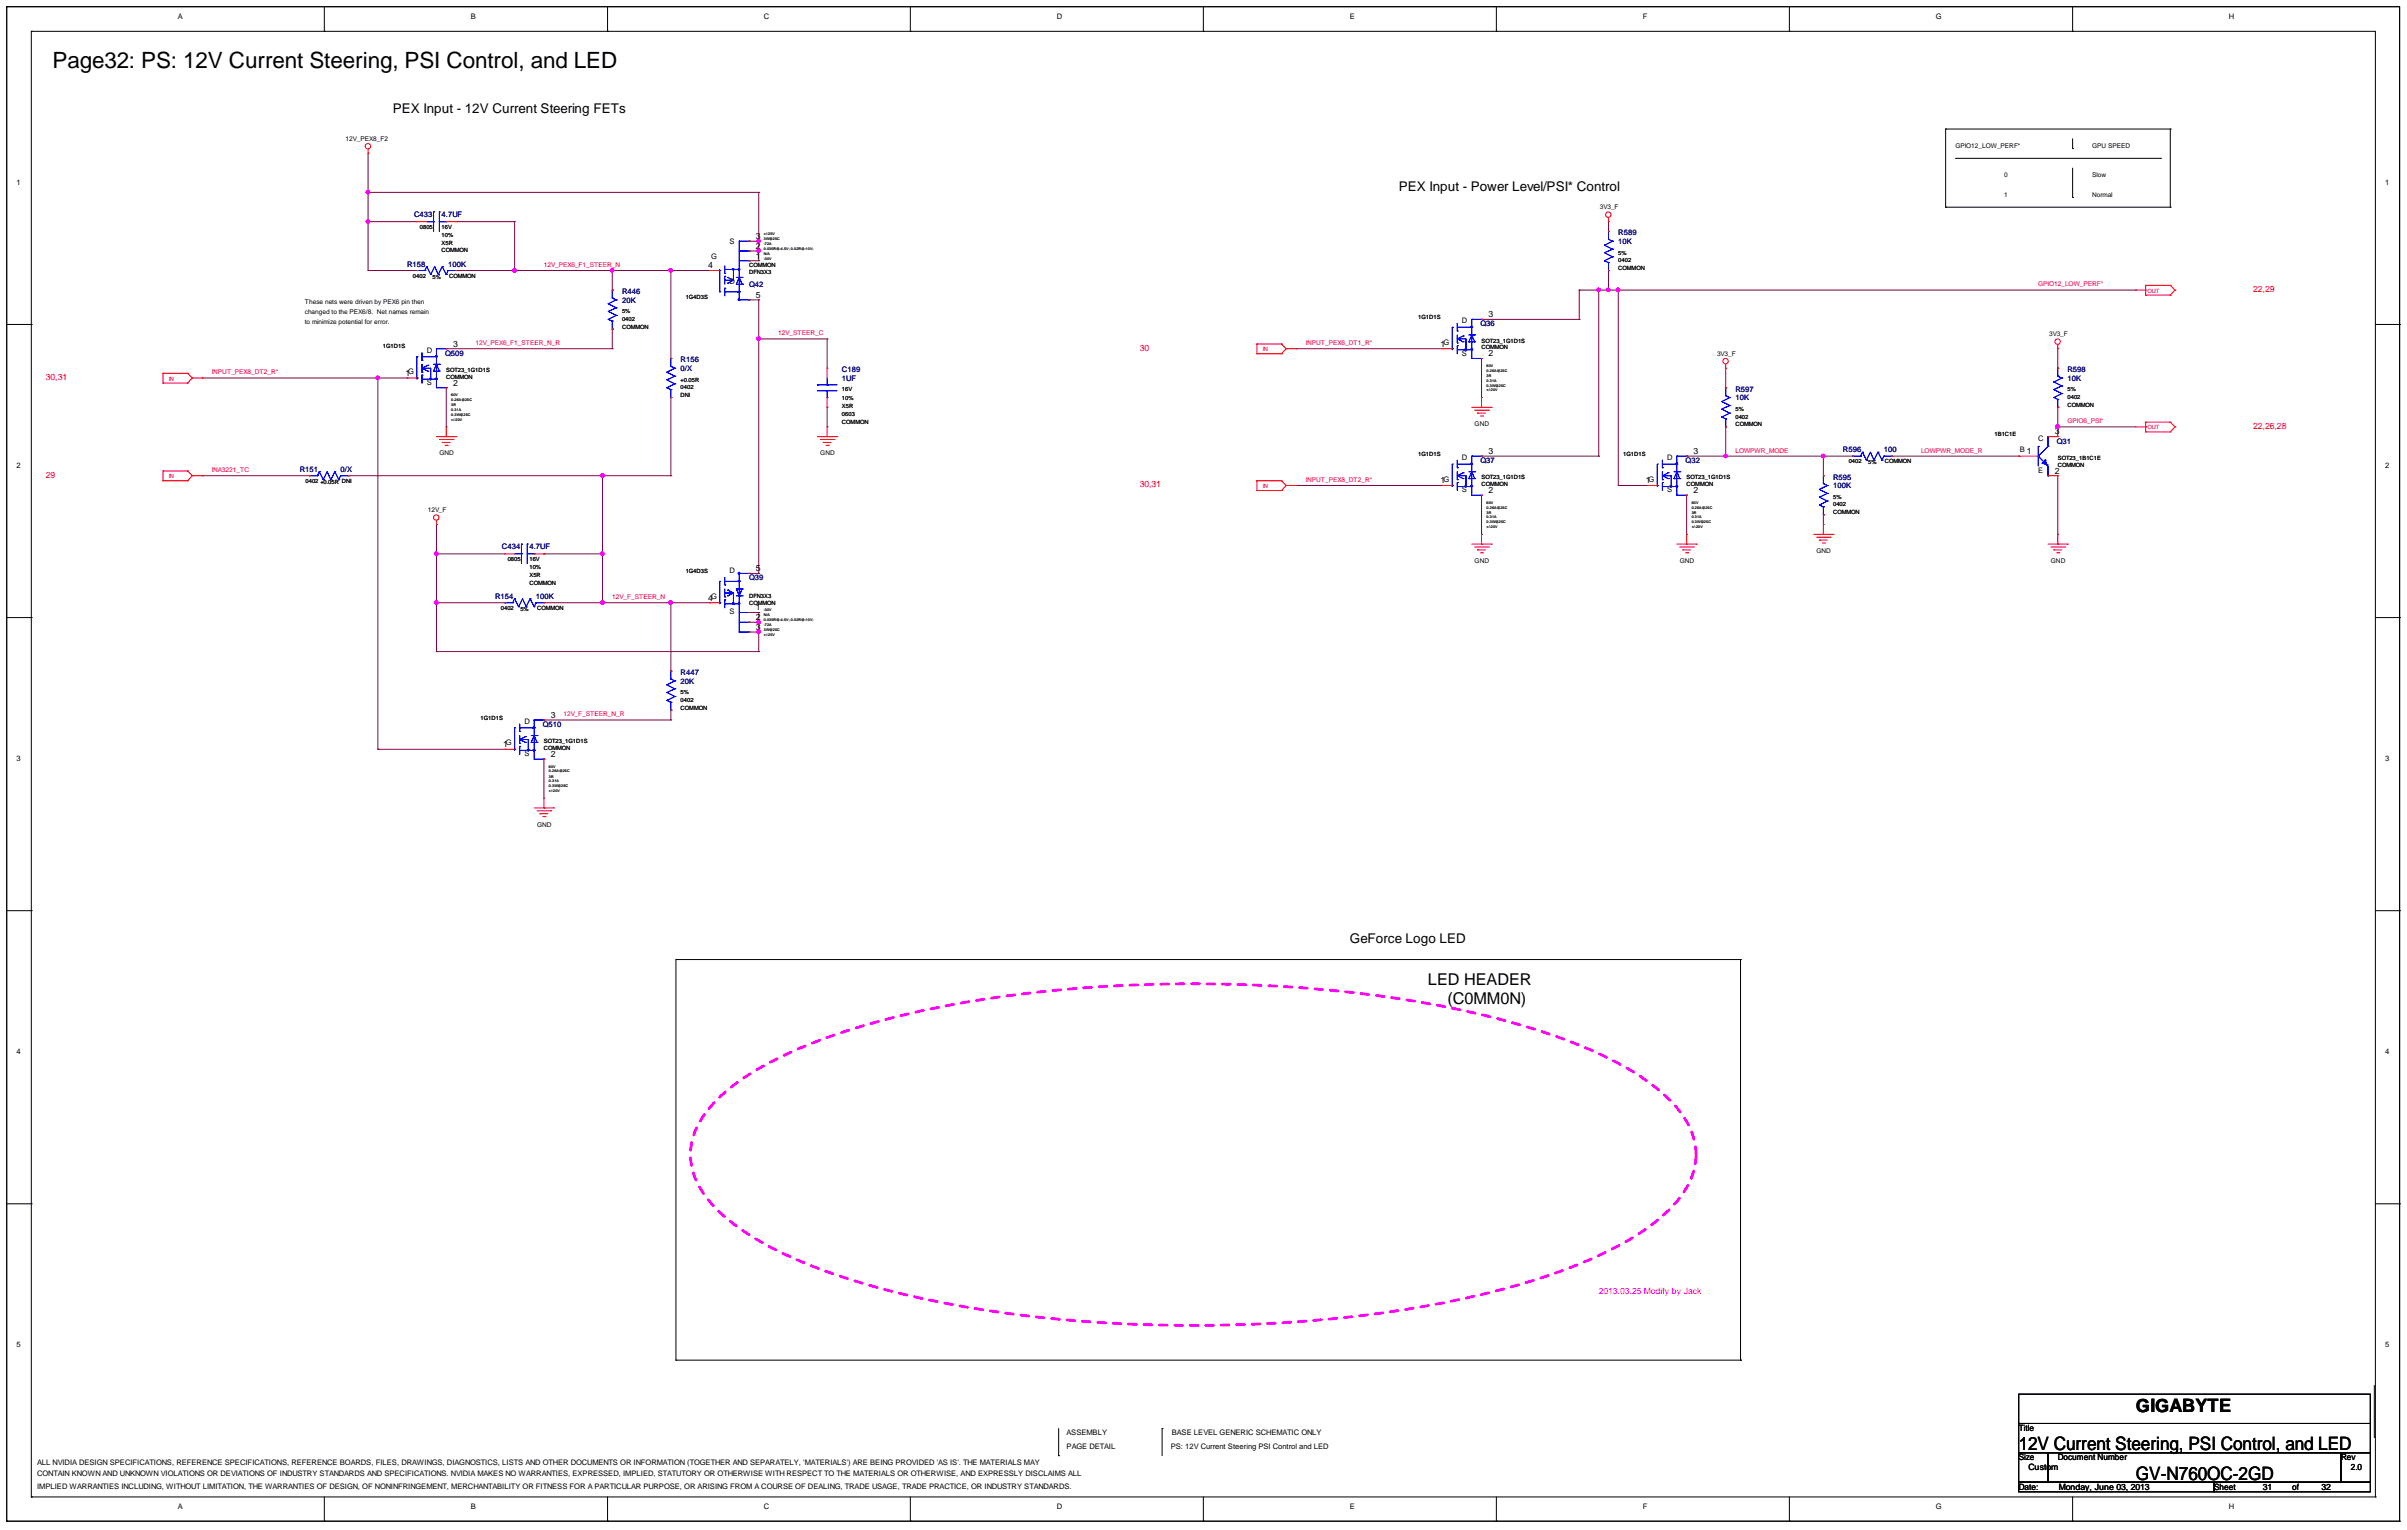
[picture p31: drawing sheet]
<svg xmlns="http://www.w3.org/2000/svg" width="282mm" height="179mm" viewBox="0 0 282 179" stroke-linecap="round" stroke-linejoin="round" font-family="sans-serif">
<defs><g id="words">
<text font-size="2.6" x="6.2" y="7.9">Page32: PS: 12V Current Steering, PSI Control, and LED</text>
<g font-size="2.2">
<text x="250" y="165.1">GIGABYTE</text>
<text x="236.2" y="169.7">12V Current Steering, PSI Control, and LED</text>
<text x="250" y="173.1">GV-N760OC-2GD</text>
</g>
<g font-size="1.9">
<text x="167.1" y="115.2">LED HEADER</text>
<text x="169.4" y="117.5">(C0MM0N)</text>
</g>
<g font-size="1.6">
<text x="46" y="13.2">PEX Input - 12V Current Steering FETs</text>
<text x="163.7" y="22.3">PEX Input - Power Level/PSI* Control</text>
<text x="158" y="110.3">GeForce Logo LED</text>
</g>
<g font-size="1">
<text x="88.5" y="29.1">2</text>
<text x="88.5" y="28">3</text>
<text x="82.9" y="31.4">4</text>
<text x="88.5" y="30.2">1</text>
<text x="88.5" y="34.8">5</text>
<text x="53" y="40.5">3</text>
<text x="168.6" y="40.5">1</text>
<text x="174.2" y="41.7">2</text>
<text x="174.2" y="37.1">3</text>
<text x="47.4" y="44">1</text>
<text x="53" y="45.1">2</text>
<text x="174.2" y="53.1">3</text>
<text x="198.2" y="53.1">3</text>
<text x="237.2" y="53.1">1</text>
<text x="240.5" y="50.8">3</text>
<text x="168.6" y="56.5">1</text>
<text x="174.2" y="57.7">2</text>
<text x="192.6" y="56.5">1</text>
<text x="198.2" y="57.7">2</text>
<text x="240.5" y="55.4">2</text>
<text x="82.9" y="70.3">4</text>
<text x="88.5" y="71.4">1</text>
<text x="88.5" y="66.8">5</text>
<text x="88.5" y="72.5">2</text>
<text x="88.5" y="73.7">3</text>
<text x="64.5" y="84">3</text>
<text x="58.9" y="87.4">1</text>
<text x="64.5" y="88.5">2</text>
<text x="236.2" y="167.4">Title</text>
<text x="236.2" y="170.8">Size</text>
<text x="237.4" y="172">Custom</text>
<text x="240.8" y="170.8">Document Number</text>
<text x="274" y="170.8">Rev</text>
<text x="275.1" y="172">2.0</text>
<text x="236.2" y="174.3">Date:</text>
<text x="240.9" y="174.3">Monday, June 03, 2013</text>
<text x="259.1" y="174.3">Sheet</text>
<text x="264.8" y="174.3">31</text>
<text x="268.2" y="174.3">of</text>
<text x="271.7" y="174.3">32</text>
</g>
<g font-size="1" fill="#f00">
<text x="263.7" y="34.1">22,29</text>
<text x="133.4" y="41">30</text>
<text x="5.4" y="44.4">30,31</text>
<text x="263.7" y="50.1">22,26,28</text>
<text x="5.4" y="55.9">29</text>
<text x="133.4" y="57">30,31</text>
</g>
<text font-size="1" fill="#f0f" x="187.1" y="151.4">2013.03.25 Modify by Jack</text>
<g font-size=".9">
<text x="20.8" y="2.2">A</text>
<text x="55.1" y="2.2">B</text>
<text x="89.4" y="2.2">C</text>
<text x="123.7" y="2.2">D</text>
<text x="158" y="2.2">E</text>
<text x="192.3" y="2.2">F</text>
<text x="226.5" y="2.2">G</text>
<text x="260.8" y="2.2">H</text>
<text x="1.9" y="21.6">1</text>
<text x="279.1" y="21.6">1</text>
<text x="85.4" y="28.6">S</text>
<text x="83.2" y="30.3">G</text>
<text x="85.4" y="33.3">D</text>
<text x="49.9" y="41.3">D</text>
<text x="168.9" y="40.3">G</text>
<text x="171.1" y="41.6">S</text>
<text x="171.1" y="37.8">D</text>
<text x="47.8" y="43.8">G</text>
<text x="49.9" y="45">S</text>
<text x="171.1" y="53.8">D</text>
<text x="195.1" y="53.8">D</text>
<text x="236.4" y="52.9">B</text>
<text x="238.5" y="51.5">C</text>
<text x="1.9" y="54.8">2</text>
<text x="168.9" y="56.3">G</text>
<text x="171.1" y="57.6">S</text>
<text x="192.9" y="56.3">G</text>
<text x="195.1" y="57.6">S</text>
<text x="238.5" y="55.3">E</text>
<text x="279.1" y="54.8">2</text>
<text x="83.2" y="70">G</text>
<text x="85.4" y="71.8">S</text>
<text x="85.4" y="67.1">D</text>
<text x="1.9" y="89.1">3</text>
<text x="59.2" y="87.2">G</text>
<text x="61.4" y="88.5">S</text>
<text x="61.4" y="84.7">D</text>
<text x="279.1" y="89.1">3</text>
<text x="1.9" y="123.3">4</text>
<text x="279.1" y="123.3">4</text>
<text x="1.9" y="157.6">5</text>
<text x="279.1" y="157.6">5</text>
<text x="124.8" y="167.9">ASSEMBLY</text>
<text x="137.1" y="167.9">BASE LEVEL GENERIC SCHEMATIC ONLY</text>
<text x="4.3" y="172.7">CONTAIN KNOWN AND UNKNOWN VIOLATIONS OR DEVIATIONS OF INDUSTRY STANDARDS AND SPECIFICATIONS. NVIDIA MAKES NO WARRANTIES, EXPRESSED, IMPLIED, STATUTORY OR OTHERWISE WITH RESPECT TO THE MATERIALS OR OTHERWISE, AND EXPRESSLY DISCLAIMS ALL</text>
<text x="4.3" y="171.3">ALL NVIDIA DESIGN SPECIFICATIONS, REFERENCE SPECIFICATIONS, REFERENCE BOARDS, FILES, DRAWINGS, DIAGNOSTICS, LISTS AND OTHER DOCUMENTS OR INFORMATION (TOGETHER AND SEPARATELY, 'MATERIALS') ARE BEING PROVIDED 'AS IS'. THE MATERIALS MAY</text>
<text x="124.8" y="169.5">PAGE DETAIL</text>
<text x="137" y="169.5">PS: 12V Current Steering PSI Control and LED</text>
<text x="4.3" y="174.2">IMPLIED WARRANTIES INCLUDING, WITHOUT LIMITATION, THE WARRANTIES OF DESIGN, OF NONINFRINGEMENT, MERCHANTABILITY OR FITNESS FOR A PARTICULAR PURPOSE, OR ARISING FROM A COURSE OF DEALING, TRADE USAGE, TRADE PRACTICE, OR INDUSTRY STANDARDS.</text>
<text x="20.8" y="176.5">A</text>
<text x="55.1" y="176.5">B</text>
<text x="89.4" y="176.5">C</text>
<text x="123.7" y="176.5">D</text>
<text x="158" y="176.5">E</text>
<text x="192.3" y="176.5">F</text>
<text x="226.5" y="176.5">G</text>
<text x="260.8" y="176.5">H</text>
</g>
<g font-size=".9" fill="#000080">
<text x="48.5" y="25.4">C433</text>
<text x="51.7" y="25.4">4.7UF</text>
<text x="189.4" y="27.5">R589</text>
<text x="189.4" y="28.6">10K</text>
<text x="47.6" y="31.2">R158</text>
<text x="52.4" y="31.2">100K</text>
<text x="72.8" y="34.4">R446</text>
<text x="72.8" y="35.4">20K</text>
<text x="87.7" y="33.6">Q42</text>
<text x="52.1" y="41.6">Q509</text>
<text x="173.3" y="38.2">Q36</text>
<text x="79.7" y="42.4">R156</text>
<text x="79.7" y="43.4">0/X</text>
<text x="98.5" y="43.5">C189</text>
<text x="98.5" y="44.6">1UF</text>
<text x="203.1" y="45.8">R597</text>
<text x="203.1" y="46.8">10K</text>
<text x="242" y="43.5">R598</text>
<text x="242" y="44.6">10K</text>
<text x="215.7" y="52.9">R596</text>
<text x="220.5" y="52.9">100</text>
<text x="240.7" y="51.9">Q31</text>
<text x="35.1" y="55.2">R151</text>
<text x="39.9" y="55.2">0/X</text>
<text x="173.3" y="54.2">Q37</text>
<text x="197.3" y="54.2">Q32</text>
<text x="214.5" y="56.1">R595</text>
<text x="214.5" y="57.1">100K</text>
<text x="58.7" y="64.2">C434</text>
<text x="62" y="64.2">4.7UF</text>
<text x="57.9" y="70">R154</text>
<text x="62.7" y="70">100K</text>
<text x="87.7" y="67.9">Q39</text>
<text x="79.7" y="79">R447</text>
<text x="79.7" y="80">20K</text>
<text x="63.5" y="85">Q510</text>
</g>
<g font-size=".8">
<text x="40.5" y="16.5">12V_PEX8_F2</text>
<text x="228.8" y="17.3">GPIO12_LOW_PERF*</text>
<text x="244.8" y="17.3">GPU SPEED</text>
<text x="234.6" y="23">1</text>
<text x="234.6" y="20.7">0</text>
<text x="244.8" y="23">Normal</text>
<text x="244.8" y="20.7">Slow</text>
<text x="187.2" y="24.5">3V3_F</text>
<text x="35.7" y="35.6">These nets were driven by PEX6 pin then</text>
<text x="35.7" y="37.9">to minimize potential for error.</text>
<text x="35.7" y="36.7">changed to the PEX6/8. Net names remain</text>
<text x="200.9" y="41.6">3V3_F</text>
<text x="239.8" y="39.4">3V3_F</text>
<text x="51.4" y="53.3">GND</text>
<text x="96" y="53.3">GND</text>
<text x="172.6" y="49.9">GND</text>
<text x="50.1" y="59.9">12V_F</text>
<text x="172.6" y="65.9">GND</text>
<text x="196.6" y="65.9">GND</text>
<text x="212.6" y="64.7">GND</text>
<text x="240" y="65.9">GND</text>
<text x="62.8" y="96.7">GND</text>
</g>
<g font-size=".8" fill="#f00">
<text x="63.7" y="31.2">12V_PEX6_F1_STEER_N</text>
<text x="238.5" y="33.5">GPIO12_LOW_PERF*</text>
<text x="55.6" y="40.4">12V_PEX6_F1_STEER_N_R</text>
<text x="91.1" y="39.2">12V_STEER_C</text>
<text x="152.8" y="40.4">INPUT_PEX6_DT1_R*</text>
<text x="24.8" y="43.8">INPUT_PEX8_DT2_R*</text>
<text x="203.1" y="52.9">LOWPWR_MODE</text>
<text x="224.8" y="52.9">LOWPWR_MODE_R</text>
<text x="242" y="49.5">GPIO6_PSI*</text>
<text x="24.8" y="55.2">INA3221_TC</text>
<text x="152.8" y="56.4">INPUT_PEX8_DT2_R*</text>
<text x="71.7" y="70.1">12V_F_STEER_N</text>
<text x="65.9" y="83.8">12V_F_STEER_N_R</text>
</g>
<g font-size=".7">
<text x="49.1" y="26.8">0805</text>
<text x="51.7" y="29.5">COMMON</text>
<text x="51.7" y="27.7">10%</text>
<text x="51.7" y="28.6">X5R</text>
<text x="51.7" y="26.8">16V</text>
<text x="189.4" y="29.8">5%</text>
<text x="48.3" y="32.5">0402</text>
<text x="50.6" y="32.6">5%</text>
<text x="52.6" y="32.5">COMMON</text>
<text x="80.2" y="35">1G4D3S</text>
<text x="87.7" y="31.3">COMMON</text>
<text x="87.7" y="32.1">DFN3X3</text>
<text x="189.4" y="31.6">COMMON</text>
<text x="189.4" y="30.7">0402</text>
<text x="44.8" y="40.7">1G1D1S</text>
<text x="72.8" y="36.6">5%</text>
<text x="72.8" y="37.5">0402</text>
<text x="72.8" y="38.5">COMMON</text>
<text x="166" y="37.3">1G1D1S</text>
<text x="173.4" y="40.9">COMMON</text>
<text x="173.4" y="40.1">SOT23_1G1D1S</text>
<text x="52.2" y="44.3">COMMON</text>
<text x="52.2" y="43.5">SOT23_1G1D1S</text>
<text x="79.7" y="46.5">DNI</text>
<text x="79.7" y="44.6">+0.05R</text>
<text x="79.7" y="45.5">0402</text>
<text x="98.5" y="46.8">10%</text>
<text x="98.5" y="45.8">16V</text>
<text x="98.5" y="47.7">X5R</text>
<text x="242" y="45.8">5%</text>
<text x="242" y="46.7">0402</text>
<text x="242" y="47.6">COMMON</text>
<text x="98.5" y="48.6">0603</text>
<text x="98.5" y="49.6">COMMON</text>
<text x="166" y="53.3">1G1D1S</text>
<text x="190" y="53.3">1G1D1S</text>
<text x="203.1" y="48.1">5%</text>
<text x="203.1" y="49">0402</text>
<text x="203.1" y="49.9">COMMON</text>
<text x="233.4" y="51">1B1C1E</text>
<text x="240.8" y="53.8">SOT23_1B1C1E</text>
<text x="35.8" y="56.5">0402 +0.05R DNI</text>
<text x="173.4" y="56.9">COMMON</text>
<text x="173.4" y="56.1">SOT23_1G1D1S</text>
<text x="197.4" y="56.9">COMMON</text>
<text x="197.4" y="56.1">SOT23_1G1D1S</text>
<text x="214.5" y="58.4">5%</text>
<text x="214.5" y="59.2">0402</text>
<text x="216.3" y="54.2">0402</text>
<text x="218.6" y="54.3">5%</text>
<text x="220.6" y="54.2">COMMON</text>
<text x="240.8" y="54.6">COMMON</text>
<text x="59.4" y="65.6">0805</text>
<text x="62" y="65.6">16V</text>
<text x="214.5" y="60.2">COMMON</text>
<text x="58.6" y="71.4">0402</text>
<text x="60.9" y="71.5">5%</text>
<text x="62" y="67.5">X5R</text>
<text x="62" y="68.4">COMMON</text>
<text x="62" y="66.6">10%</text>
<text x="62.8" y="71.4">COMMON</text>
<text x="80.2" y="67">1G4D3S</text>
<text x="87.7" y="70.8">COMMON</text>
<text x="87.7" y="70">DFN3X3</text>
<text x="79.7" y="81.2">5%</text>
<text x="79.7" y="82.1">0402</text>
<text x="79.7" y="83">COMMON</text>
<text x="56.2" y="84.2">1G1D1S</text>
<text x="63.7" y="87.7">COMMON</text>
<text x="63.7" y="86.9">SOT23_1G1D1S</text>
</g>
<g font-size=".7" fill="#f00">
<text x="251.3" y="34.2">OUT</text>
<text x="147.8" y="41.1">IN</text>
<text x="19.8" y="44.5">IN</text>
<text x="251.3" y="50.2">OUT</text>
<text x="19.8" y="55.9">IN</text>
<text x="147.8" y="57.1">IN</text>
</g>
<g font-size=".4">
<text x="89.4" y="28.6">-72A</text>
<text x="89.4" y="28.1">3W@25C</text>
<text x="89.4" y="29.2">0.035R@-4.5V; 0.02R@-10V;</text>
<text x="89.4" y="29.8">N/A</text>
<text x="89.4" y="27.5">+/-25V</text>
<text x="89.4" y="30.4">-30V</text>
<text x="52.8" y="46.4">60V</text>
<text x="52.8" y="46.9">0.26A@25C</text>
<text x="52.8" y="47.5">3R</text>
<text x="174" y="44.6">0.31A</text>
<text x="174" y="44.1">3R</text>
<text x="174" y="42.9">60V</text>
<text x="174" y="43.5">0.26A@25C</text>
<text x="174" y="45.2">0.3W@25C</text>
<text x="174" y="45.8">+/-20V</text>
<text x="52.8" y="48.1">0.31A</text>
<text x="52.8" y="48.7">0.3W@25C</text>
<text x="52.8" y="49.2">+/-20V</text>
<text x="174" y="59.5">0.26A@25C</text>
<text x="174" y="59">60V</text>
<text x="198" y="59">60V</text>
<text x="198" y="59.5">0.26A@25C</text>
<text x="174" y="60.1">3R</text>
<text x="174" y="60.6">0.31A</text>
<text x="174" y="61.8">+/-20V</text>
<text x="174" y="61.2">0.3W@25C</text>
<text x="198" y="60.1">3R</text>
<text x="198" y="60.6">0.31A</text>
<text x="198" y="61.8">+/-20V</text>
<text x="198" y="61.2">0.3W@25C</text>
<text x="89.4" y="71.5">-30V</text>
<text x="89.4" y="72.1">N/A</text>
<text x="89.4" y="73.2">-72A</text>
<text x="89.4" y="74.4">+/-25V</text>
<text x="89.4" y="72.7">0.035R@-4.5V; 0.02R@-10V;</text>
<text x="89.4" y="73.8">3W@25C</text>
<text x="64.2" y="89.8">60V</text>
<text x="64.2" y="91">3R</text>
<text x="64.2" y="92.1">0.3W@25C</text>
<text x="64.2" y="91.5">0.31A</text>
<text x="64.2" y="92.6">+/-20V</text>
<text x="64.2" y="90.4">0.26A@25C</text>
</g>
</g></defs>
<g fill="none" stroke="#000" stroke-width=".12">
<path d="M.8 .8h.1M.8 .8h280v177.2M.8 .8v177.2M3.7 3.7h.1M3.7 3.7h274.3v171.4M3.7 3.7v171.4M38 3.7h.1M38 .8v2.9M71.1 3.7h.1M71.1 .8v2.9M106.5 3.7h.1M106.5 .8v2.9"/>
<path d="M140.8 3.7h.1M140.8 .8v2.9M175.1 3.7h.1M175.1 .8v2.9M209.4 3.7h.1M209.4 .8v2.9M227.7 15.1h.1M227.7 15.1v9.1M227.7 15.1h26.3M228.8 18.5h24M242.6 3.7h.1M242.6 17.4h.1"/>
<path d="M242.6 .8v2.9M242.6 16.2v1.2M242.6 19.7v3.4M252.8 18.5h.1M254 15.1h.1M254 15.1v9.1M.8 38h2.9M3.7 38h.1M227.7 24.2h.1M227.7 24.2h26.3M242.6 23.1h.1M254 24.2h.1"/>
<path d="M278 38h2.8M280.8 38h.1M.8 72.2h2.9M3.7 72.2h.1M278 72.2h2.8M280.8 72.2h.1M.8 106.5h2.9M3.7 106.5h.1M203.7 112.2h.1M203.7 112.2h-124.6v46.9M203.7 112.2v46.9M278 106.5h2.8"/>
<path d="M280.8 106.5h.1M.8 140.8h2.9M3.7 140.8h.1M79.1 159.1h.1M79.1 159.1h124.6M203.7 159.1h.1M278 140.8h2.8M280.8 140.8h.1M.8 178h.1M.8 178h280M3.7 175.1h.1M3.7 175.1h274.3"/>
<path d="M38 178h.1M38 175.1v2.9M71.1 178h.1M71.1 175.1v2.9M106.5 178h.1M106.5 175.1v2.9M123.9 170.3h.1M123.9 167.1v3.2M136 167.1h.1M136 167.1v3.2M140.8 178h.1M140.8 175.1v2.9"/>
<path d="M175.1 178h.1M175.1 175.1v2.9M209.4 178h.1M209.4 175.1v2.9M236.2 163.1h41.2v3.4h-41.2zM236.2 166.5h41.2v3.4h-41.2zM236.2 169.9h3.5v3.5h-3.5zM236.2 173.4h22.9v1.1h-22.9zM239.7 169.9h34.3v3.5h-34.3zM242.6 178h.1M242.6 175.1v2.9M259.1 173.4h18.3v1.1h-18.3z"/>
<path d="M274 169.9h3.4v3.5h-3.4zM277.9 168.1h.1M277.9 162.1v6M278 175.1h.1M280.8 178h.1"/>
</g>
<path d="M84 128.5a34 34 0 0 1 11.5-6.6 104.9 104.9 0 0 1 24.8-5.7 164.9 164.9 0 0 1 49 1.6 78.8 78.8 0 0 1 19.1 6.1 25.1 25.1 0 0 1 8 5.9 7.8 7.8 0 0 1 0 10.6 23.1 23.1 0 0 1-8 5.8 82.2 82.2 0 0 1-22.4 6.7 164.2 164.2 0 0 1-56.1-.6 78.8 78.8 0 0 1-19.1-6.1 25.1 25.1 0 0 1-7.9-5.8 7.8 7.8 0 0 1 0-10.6z" fill="none" stroke="#f0f" stroke-width=".34" stroke-dasharray=".9 .9"/>
<g fill="none" stroke="#800040" stroke-width=".12">
<path d="M43.1 17.9v13.7M43.1 22.5h.1M43.1 25.9h.1M43.1 31.6h.1M43.1 31.6h5.7M43.1 25.9h5.7M43.1 22.5h45.7M48.8 31.6h.1M53.4 31.6h29.7M53.4 25.9h6.8M60.2 31.6h.1M60.2 25.9h.1"/>
<path d="M60.2 25.9v5.7M71.7 31.6h.1M71.7 33.9h.1M71.7 38.5h.1M71.7 31.6v2.3M71.7 38.5v2.3M78.5 31.6h.1M78.5 31.6v10.3M87.7 29.4h.1M87.7 28.2h.1M87.7 30.5h1.1M87.7 29.4h1.1"/>
<path d="M87.7 28.2h1.1M87.7 35.1h1.1M88.8 30.5h.1M88.8 29.4h.1M88.8 28.2h.1M88.8 22.5h.1M88.8 35.1h.1M88.8 39.6h.1M88.8 22.5v8M88.8 35.1v32M88.8 39.6h8M96.8 39.6h.1"/>
<path d="M96.8 39.6v3.5M173.4 37.4h.1M173.4 37.4h11.4M184.8 33.9h.1M184.8 37.4h.1M184.8 33.9h65.2M184.8 33.9v3.5M187.1 33.9h.1M187.1 33.9v19.5M188.2 27.1h.1M188.2 33.9h.1M188.2 31.6h.1"/>
<path d="M188.2 25.9v1.2M188.2 31.6v2.3M189.4 33.9h.1M189.4 33.9v22.9M250 33.9h.1M23.6 55.6h.1M23.6 55.6h12.6M23.6 44.2h24M40.8 55.6h37.7M44.2 44.2h.1M44.2 44.2v43.5M47.6 44.2h.1"/>
<path d="M52.2 49.9h.1M52.2 40.8h19.5M52.2 45.4v4.5M70.5 55.6h.1M70.5 55.6v14.9M71.7 40.8h.1M78.5 55.6h.1M78.5 46.5h.1M78.5 46.5v9.1M96.8 49.9h.1M96.8 47.6v2.3M151.7 40.8h.1"/>
<path d="M151.7 56.8h.1M151.7 40.8h17.1M151.7 56.8h17.1M173.4 46.5h.1M173.4 41.9v4.6M173.4 57.9v4.6M173.4 53.4h13.7M187.1 53.4h.1M189.4 56.8h.1M189.4 56.8h3.4M197.4 53.4h.1M197.4 57.9v4.6"/>
<path d="M197.4 53.4h19.4M202 45.4h.1M202 53.4h.1M202 43.1v2.3M202 49.9v3.5M213.4 53.4h.1M213.4 53.4v2.2M221.4 53.4h14.8M236.2 53.4h.1M240.8 43.1h.1M240.8 49.9h.1M240.8 47.6h.1"/>
<path d="M240.8 40.8v2.3M240.8 47.6v3.5M240.8 55.6v6.9M240.8 49.9h9.2M51.1 76.2h.1M51.1 70.5h.1M51.1 64.8h.1M51.1 61.4h.1M51.1 76.2h37.7M51.1 61.4v14.8M51.1 70.5h8M51.1 64.8h8"/>
<path d="M63.7 64.8h.1M63.7 70.5h19.4M63.7 64.8h6.8M70.5 64.8h.1M70.5 70.5h.1M78.5 70.5h.1M78.5 78.5h.1M78.5 70.5v8M83.1 70.5h.1M87.7 71.7h.1M87.7 67.1h.1M87.7 73.9h1.1"/>
<path d="M87.7 72.8h1.1M87.7 71.7h1.1M87.7 67.1h1.1M88.8 73.9h.1M88.8 76.2h.1M88.8 72.8h.1M88.8 71.7h.1M88.8 67.1h.1M88.8 71.7v4.5M173.4 62.5h.1M197.4 62.5h.1M213.4 61.4h.1"/>
<path d="M213.4 60.2v1.2M240.8 62.5h.1M44.2 87.7h.1M44.2 87.7h14.9M59.1 87.7h.1M63.7 93.4h.1M63.7 84.2h14.8M63.7 88.8v4.6M78.5 84.2h.1M78.5 83.1h.1M78.5 83.1v1.1"/>
</g>
<g fill="#f0f" stroke="#f0f" stroke-width=".12">
<circle cx="88.8" cy="73.9" r=".19"/>
<circle cx="51.1" cy="70.5" r=".19"/>
<circle cx="51.1" cy="64.8" r=".19"/>
<circle cx="88.8" cy="72.8" r=".19"/>
<circle cx="70.5" cy="55.6" r=".19"/>
<circle cx="70.5" cy="64.8" r=".19"/>
<circle cx="70.5" cy="70.5" r=".19"/>
<circle cx="78.5" cy="70.5" r=".19"/>
<circle cx="60.2" cy="31.6" r=".19"/>
<circle cx="71.6" cy="31.6" r=".19"/>
<circle cx="78.5" cy="31.6" r=".19"/>
<circle cx="43.1" cy="22.5" r=".19"/>
<circle cx="43.1" cy="25.9" r=".19"/>
<circle cx="88.8" cy="29.3" r=".19"/>
<circle cx="88.8" cy="28.2" r=".19"/>
<circle cx="88.8" cy="39.6" r=".19"/>
<circle cx="187.1" cy="33.9" r=".19"/>
<circle cx="188.2" cy="33.9" r=".19"/>
<circle cx="189.4" cy="33.9" r=".19"/>
<circle cx="240.8" cy="49.9" r=".19"/>
<circle cx="44.2" cy="44.2" r=".19"/>
<circle cx="213.4" cy="53.3" r=".19"/>
<circle cx="201.9" cy="53.3" r=".19"/>
</g>
<g fill="none" stroke="#f00" stroke-width=".12">
<path d="M43.1 17.9h.1M43.1 17.5v.4M48.8 25.9h.1M48.8 31.6h.1M48.8 25.9h1.1M52.2 25.9h1.2M53.4 25.9h.1M53.4 31.6h.1M71.7 33.9h.1M71.7 38.5h.1M83.1 31.6h.1M83.1 31.6h1.1"/>
<path d="M87.7 30.5h.1M87.7 29.4h.1M87.7 28.2h.1M87.7 35.1h.1M173.4 37.4h.1M188.2 25.9h.1M188.2 27.1h.1M188.2 31.6h.1M188.2 25.5v.4M250 33.9h1.1M251.1 33.9h.1M251.1 33.4h.1"/>
<path d="M251.1 34.5h.1M251.1 33.4v1.1M251.1 34.5h2.9M251.1 33.4h2.9M254 33.4h.1M254 34.5h.1M254 33.4l.5 .5M254.5 33.9h.1M254.5 33.9l-.5 .6M19.1 55.1h.1M19.1 56.2h.1M19.1 43.7h.1"/>
<path d="M19.1 44.8h.1M19.1 55.1h2.9M19.1 43.7v1.1M19.1 55.1v1.1M19.1 56.2h2.9M19.1 43.7h2.9M19.1 44.8h2.9M22 56.2h.1M22 55.1h.1M22 44.8h.1M22 43.7h.1M22 55.1l.5 .5"/>
<path d="M22 43.7l.5 .5M22.5 55.6h.1M22.5 44.2h.1M22.5 55.6l-.5 .6M22.5 55.6h1.1M22.5 44.2l-.5 .6M22.5 44.2h1.1M23.6 55.6h.1M23.6 44.2h.1M36.2 55.6h.1M40.8 55.6h.1M47.6 44.2h.1"/>
<path d="M47.6 44.2h1.2M51.1 51.1h2.3M51.4 51.4h1.6M51.8 51.8h.1M51.8 51.8h.9M52.1 52.1h.2M52.2 51.1h.1M52.2 45.4h.1M52.2 40.8h.1M52.2 49.9v1.2M52.3 52.1h.1M53 51.4h.1"/>
<path d="M53.4 51.1h.1M78.5 41.9h.1M78.5 46.5h.1M95.7 51.1h2.2M96 51.4h1.6M96.3 51.8h.1M96.3 51.8h1M96.7 52.1h.2M96.8 51.1h.1M96.8 43.1h.1M96.8 47.6h.1M96.8 43.1v1.1"/>
<path d="M96.8 46.5v1.1M96.8 49.9v1.2M96.9 52.1h.1M97.6 51.4h.1M97.9 51.1h.1M147.1 56.2h.1M147.1 57.4h.1M147.1 40.2h.1M147.1 41.4h.1M147.1 56.2h2.9M147.1 40.2v1.2M147.1 56.2v1.2"/>
<path d="M147.1 57.4h2.9M147.1 40.2h2.9M147.1 41.4h2.9M150 57.4h.1M150 56.2h.1M150 41.4h.1M150 40.2h.1M150 56.2l.5 .6M150 40.2l.5 .6M150.5 56.8h.1M150.5 40.8h.1M150.5 56.8l-.5 .6"/>
<path d="M150.5 56.8h1.2M150.5 40.8l-.5 .6M150.5 40.8h1.2M151.7 56.8h.1M151.7 40.8h.1M168.8 56.8h.1M168.8 40.8h.1M168.8 56.8h1.1M168.8 40.8h1.1M172.2 47.6h2.3M172.6 48h1.6M172.9 48.3h.1"/>
<path d="M172.9 48.3h.9M173.3 48.7h.2M173.4 47.6h.1M173.4 57.9h.1M173.4 53.4h.1M173.4 41.9h.1M173.4 46.5v1.1M173.5 48.7h.1M174.2 48h.1M174.5 47.6h.1M192.8 56.8h.1M192.8 56.8h1.2"/>
<path d="M197.4 57.9h.1M197.4 53.4h.1M202 43.1h.1M202 45.4h.1M202 49.9h.1M202 42.6v.5M213.4 55.6h.1M216.8 53.4h.1M221.4 53.4h.1M236.2 53.4h.1M236.2 53.4h2.3M239.7 51.1h1.1"/>
<path d="M239.7 55.6h1.1M240.8 40.8h.1M240.8 55.6h.1M240.8 51.1h.1M240.8 43.1h.1M240.8 47.6h.1M240.8 40.3v.5M250 49.9h1.1M251.1 49.9h.1M251.1 49.4h.1M251.1 50.5h.1M251.1 50.5h2.9"/>
<path d="M251.1 49.4h2.9M251.1 49.4v1.1M254 49.4h.1M254 50.5h.1M254 49.4l.5 .5M254.5 49.9h.1M254.5 49.9l-.5 .6M51.1 61.4h.1M51.1 60.9v.5M59.1 70.5h.1M59.1 64.8h.1M59.1 64.8h1.1"/>
<path d="M62.5 64.8h1.2M63.7 70.5h.1M63.7 64.8h.1M78.5 78.5h.1M83.1 70.5h.1M83.1 70.5h1.1M87.7 71.7h.1M87.7 72.8h.1M87.7 73.9h.1M87.7 67.1h.1M172.2 63.7h2.3M172.6 64h1.6"/>
<path d="M172.9 64.3h.1M172.9 64.3h.9M173.3 64.7h.2M173.4 63.7h.1M173.4 62.5v1.2M173.5 64.7h.1M174.2 64h.1M174.5 63.7h.1M196.2 63.7h2.3M196.6 64h1.6M196.9 64.3h.1M196.9 64.3h.9"/>
<path d="M197.3 64.7h.2M197.4 63.7h.1M197.4 62.5v1.2M197.5 64.7h.1M198.2 64h.1M198.5 63.7h.1M212.2 62.5h2.3M212.6 62.8h1.6M212.9 63.2h.1M212.9 63.2h.9M213.3 63.5h.2M213.4 62.5h.1"/>
<path d="M213.4 60.2h.1M213.4 61.4v1.1M213.5 63.5h.1M214.2 62.8h.1M214.5 62.5h.1M239.7 63.7h2.3M240 64h1.6M240.4 64.3h.1M240.4 64.3h.9M240.7 64.7h.2M240.8 63.7h.1M240.8 62.5v1.2"/>
<path d="M240.9 64.7h.1M241.6 64h.1M242 63.7h.1M59.1 87.7h.1M59.1 87.7h1.1M62.5 94.5h2.3M62.8 94.9h1.7M63.2 95.2h.1M63.2 95.2h.9M63.5 95.5h.3M63.7 94.5h.1M63.7 88.8h.1"/>
<path d="M63.7 84.2h.1M63.7 93.4v1.1M63.8 95.5h.1M64.5 94.9h.1M64.8 94.5h.1M78.5 83.1h.1"/>
<circle cx="43.1" cy="17.1" r=".32"/>
<circle cx="188.2" cy="25.1" r=".32"/>
<circle cx="240.8" cy="40" r=".32"/>
<circle cx="201.9" cy="42.3" r=".32"/>
<circle cx="51.1" cy="60.5" r=".32"/>
</g>
<g fill="none" stroke="#00f" stroke-width=".12">
<path d="M48.8 31.6h.1M48.8 31.6h.9M49.7 31.6h.1M49.9 31.2h.1M49.9 25.9h.8M49.9 31.2l-.2 .4M49.9 31.2l.5 .9M50.4 32.1h.1M50.4 32.1l.5-.9 .4 .9M50.7 25.9h.1M50.7 24.8h.1M50.7 24.8v2.3"/>
<path d="M51.3 32.1h.1M51.4 24.8h.1M51.4 25.9h.8M51.4 24.8v2.3M51.8 31.2h.1M51.8 31.2l.4 .9M51.8 31.2l-.5 .9M52.2 25.9h.1M52.2 32.1h.1M52.4 31.6h.1M52.4 31.6h1M52.4 31.6l-.2 .5"/>
<path d="M53.4 31.6h.1M71.2 37.4h.1M71.2 35.5h.1M71.2 37.4l.5 .2M71.2 35.5l.9 .5M71.7 38.5h.1M71.7 37.6h.1M71.7 34.9h.1M71.7 33.9h.1M71.7 33.9v1M71.7 37.6v.9M71.7 34.9l.4 .2"/>
<path d="M72.1 36.9h.1M72.1 36h.1M72.1 35.1h.1M72.1 36.9l-.9 .5M72.1 36l-.9 .4 .9 .5M72.1 35.1l-.9 .4M84.2 31.6h.1M84.2 34.1h.1M84.2 31.5v2.6M84.8 32.8h.1M84.8 32.3h.1M84.8 32h.1"/>
<path d="M84.8 31.5h.1M84.8 33.7h.1M84.8 31.1v.9M84.8 32.3v1M84.8 33.7v.9M84.8 32.8h1M84.8 31.5h1.7M84.8 34.1h1.7M85.2 33.1h.1M85.2 32.5h.1M85.2 32.5l.6 .3M85.7 31.5h.2v.1h-.2z"/>
<path d="M85.8 31.5h.1M85.8 31.5v1.3M85.8 32.8l-.6 .3M86.2 32.5h.6M86.4 31.5h.2v.1h-.2zM86.4 34.1h.2v.1h-.2zM86.5 32.5h.1M86.5 28.2h.1M86.5 34.1h.1M86.5 28.2v6.9h1.2M86.5 32.5l-.3 .8h.6M86.5 32.5l.3 .8"/>
<path d="M86.5 30.5h1.2M86.5 29.4h1.2M86.5 28.2h1.2M86.8 33.3h.1M86.8 32.5h.1M87.7 30.5h.1M87.7 29.4h.1M87.7 28.2h.1M87.7 35.1h.1M169.9 38.3h.1M169.9 38.3v2.6M170.5 38.7h.1"/>
<path d="M170.5 39.6h.1M170.5 37.8v.9M170.5 39.2v.9M170.5 39.6h1.1v1.3M170.5 38.3h1.7M170.5 39.6l.7 .4M171.2 39.3h.1M171.2 40h.1M171.2 39.3l-.7 .3M171.9 40h.1M171.9 39.2h.7M171.9 40h.7"/>
<path d="M172.1 38.2h.2v.1h-.2zM172.2 38.3h.1M172.2 39.2h.1M172.2 37.4h.1M172.2 37.4v4.5h1.2M172.2 39.2l.4 .8M172.2 39.2l-.3 .8M172.2 37.4h1.2M172.6 39.2h.1M172.6 40h.1M173.4 37.4h.1M187.8 30.5h.1"/>
<path d="M187.8 28.7h.1M187.8 30.5l.4 .2M187.8 28.7l.9 .4M188.2 31.6h.1M188.2 30.7h.1M188.2 28h.1M188.2 27.1h.1M188.2 27.1v.9M188.2 30.7v.9M188.2 28l.5 .2M188.7 30h.1M188.7 29.1h.1"/>
<path d="M188.7 28.2h.1M188.7 30l-.9 .5M188.7 29.1l-.9 .5 .9 .4M188.7 28.2l-.9 .5M36.2 55.6h.1M36.2 55.6h1M37.2 55.6h.1M37.4 55.2h.1M37.4 55.2l-.2 .4M37.4 55.2l.4 .9M37.8 56.1h.1M37.8 56.1l.5-.9 .4 .9"/>
<path d="M38.7 56.1h.1M39.2 55.2h.1M39.2 55.2l.4 .9M39.2 55.2l-.5 .9M39.6 56.1h.1M39.9 55.6h.1M39.9 55.6h.9M39.9 55.6l-.3 .5M40.8 55.6h.1M48.8 44.2h.1M48.8 41.7h.1M48.8 41.7v2.6"/>
<path d="M49.4 43.9h.1M49.4 43.5h.1M49.4 42.1h.1M49.4 43.1h.1M49.4 41.7h1.7M49.4 44.3h1.7M49.4 41.3v.8M49.4 42.6v.9M49.4 43.9v.9M49.4 43.1l.7 .3M49.4 43.1h1v1.2M50.1 42.7h.1"/>
<path d="M50.1 43.4h.1M50.1 42.7l-.7 .4M50.3 44.2h.2v.2h-.2zM50.4 44.3h.1M50.7 43.4h.1M50.7 42.6h.7M50.7 43.4h.7M51 41.6h.1v.1h-.1zM51 44.2h.1v.2h-.1zM51.1 41.7h.1M51.1 44.3h.1M51.1 42.6h.1"/>
<path d="M51.1 40.8h.1M51.1 42.6l.3 .8M51.1 42.6l-.4 .8M51.1 40.8h1.1M51.1 40.8v4.6h1.1M51.4 42.6h.1M51.4 43.4h.1M52.2 40.8h.1M52.2 45.4h.1M78 45.4h.1M78 43.5h.1M78 45.4l.5 .2"/>
<path d="M78 43.5l1 .5M78.5 46.5h.1M78.5 45.6h.1M78.5 42.9h.1M78.5 41.9h.1M78.5 41.9v1M78.5 45.6v.9M78.5 42.9l.5 .2M79 44.9h.1M79 44h.1M79 43.1h.1M79 44.9l-1 .5"/>
<path d="M79 44l-1 .4 1 .5M79 43.1l-1 .4M95.7 45h.1M95.7 45.7h.1M95.7 45h2.2M95.7 45.7h2.2M96.8 46.5h.1M96.8 45h.1M96.8 44.2v.8M96.8 45.7v.8M169.9 56.8h.1M169.9 54.3h.1"/>
<path d="M169.9 40.8h.1M169.9 54.3v2.6M170.5 56.5h.1M170.5 56.1h.1M170.5 54.7h.1M170.5 55.6h.1M170.5 40.5h.1M170.5 40.1h.1M170.5 55.6h1.1v1.3M170.5 54.3h1.7M170.5 56.9h1.7M170.5 40.5v.9"/>
<path d="M170.5 53.8v.9M170.5 55.2v.9M170.5 56.5v.9M170.5 55.6l.7 .4M170.5 40.9h1.7M171.2 55.3h.1M171.2 56h.1M171.2 55.3l-.7 .3M171.5 56.8h.1v.1h-.1zM171.5 40.8h.1v.1h-.1zM171.6 56.9h.1M171.6 40.9h.1"/>
<path d="M171.9 56h.1M171.9 55.2h.7M171.9 56h.7M172.1 54.2h.2v.1h-.2zM172.1 56.8h.2v.1h-.2zM172.1 40.8h.2v.1h-.2zM172.2 54.3h.1M172.2 56.9h.1M172.2 55.2h.1M172.2 53.4h.1M172.2 40.9h.1M172.2 53.4h1.2"/>
<path d="M172.2 55.2l.4 .8M172.2 55.2l-.3 .8M172.2 53.4v4.5h1.2M172.6 55.2h.1M172.6 56h.1M173.4 53.4h.1M173.4 57.9h.1M173.4 41.9h.1M194 56.8h.1M194 54.3h.1M194 54.3v2.6M194.5 56.5h.1"/>
<path d="M194.5 56.1h.1M194.5 54.7h.1M194.5 55.6h.1M194.5 55.6h1.1v1.3M194.5 54.3h1.7M194.5 56.9h1.7M194.5 53.8v.9M194.5 55.2v.9M194.5 56.5v.9M194.5 55.6l.7 .4M195.2 55.3h.1M195.2 56h.1"/>
<path d="M195.2 55.3l-.7 .3M195.5 56.8h.1v.1h-.1zM195.6 56.9h.1M195.9 56h.1M195.9 55.2h.7M195.9 56h.7M196.1 54.2h.2v.1h-.2zM196.1 56.8h.2v.1h-.2zM196.2 54.3h.1M196.2 56.9h.1M196.2 55.2h.1M196.2 53.4h.1"/>
<path d="M196.2 53.4h1.2M196.2 53.4v4.5h1.2M196.2 55.2l.4 .8M196.2 55.2l-.3 .8M196.6 55.2h.1M196.6 56h.1M197.4 53.4h.1M197.4 57.9h.1M201.5 48.8h.1M201.5 47h.1M201.5 48.8l.5 .2M201.5 47l.9 .4"/>
<path d="M202 49.9h.1M202 49h.1M202 46.3h.1M202 45.4h.1M202 45.4v.9M202 49v.9M202 46.3l.4 .2M202.4 48.3h.1M202.4 47.4h.1M202.4 46.5h.1M202.4 48.3l-.9 .5M202.4 47.4l-.9 .5 .9 .4"/>
<path d="M202.4 46.5l-.9 .5M212.9 59.1h.1M212.9 57.3h.1M212.9 59.1l.5 .2M212.9 57.3l.9 .4M213.4 59.3h.1M213.4 56.6h.1M213.4 55.6h.1M213.4 55.6v1M213.4 59.3v.9M213.4 56.6l.4 .2M213.8 58.6h.1"/>
<path d="M213.8 57.7h.1M213.8 56.8h.1M213.8 58.6l-.9 .5M213.8 57.7l-.9 .4 .9 .5M213.8 56.8l-.9 .5M216.8 53.4h.1M216.8 53.4h.9M217.7 53.4h.1M218 52.9h.1M218 52.9l-.3 .5M218 52.9l.4 .9M218.4 53.8h.1"/>
<path d="M218.4 53.8l.5-.9 .4 .9M219.3 53.8h.1M219.8 52.9h.1M219.8 52.9l.4 .9M219.8 52.9l-.5 .9M220.2 53.8h.1M220.5 53.4h.1M220.5 53.4h.9M220.5 53.4l-.3 .4M221.4 53.4h.1M238.5 53.4h.1M238.5 52.2h.1"/>
<path d="M238.5 53.4l1.2 1.1v1.1M238.5 52.2v2.3M239 54.2h.1M239 54.2l.5 .2M239.3 53.8h.1M239.3 53.8l-.3 .4M239.3 53.8l.2 .6M239.5 54.4h.1M239.7 55.6h.1M239.7 51.1h.1M239.7 52.2h.1M239.7 51.1v1.1"/>
<path d="M239.7 52.2l-1.2 1.2M240.4 46.5h.1M240.4 44.7h.1M240.4 46.5l.4 .2M240.4 44.7l.9 .5M240.8 47.6h.1M240.8 46.7h.1M240.8 44h.1M240.8 43.1h.1M240.8 43.1v.9M240.8 46.7v.9M240.8 44l.5 .2"/>
<path d="M241.3 46h.1M241.3 45.2h.1M241.3 44.2h.1M241.3 46l-.9 .5M241.3 45.2l-.9 .4 .9 .4M241.3 44.2l-.9 .5M59.1 70.5h.1M59.1 70.5h.9M60 70.5h.1M60.2 70h.1M60.2 70l-.2 .5M60.2 70l.5 1"/>
<path d="M60.2 64.8h.8M60.7 71h.1M60.7 71l.5-1 .4 1M61 64.8h.1M61 63.7h.1M61 63.7v2.2M61.6 71h.1M61.7 63.7h.1M61.7 64.8h.8M61.7 63.7v2.2M62 70h.1M62 70l.5 1"/>
<path d="M62 70l-.4 1M62.5 71h.1M62.5 64.8h.1M62.7 70.5h.1M62.7 70.5h1M62.7 70.5l-.2 .5M63.7 70.5h.1M78.5 79.4h.1M78.5 78.5h.1M78.5 78.5v.9M78.5 79.4l.5 .3M79 79.7h.1"/>
<path d="M79 79.7l-1 .4M84.2 70.5h.1M84.2 68h.1M84.2 68v2.6M84.8 69.4h.1M84.8 69.8h.1M84.8 70.2h.1M84.8 70.6h.1M84.8 68.4h.1M84.8 69.4h1M84.8 67.5v.9M84.8 68.9v.9"/>
<path d="M84.8 70.2v.9M84.8 70.6h1.7M84.8 68h1.7M85.2 69h.1M85.2 69.7h.1M85.2 69l.6 .4M85.7 70.5h.2v.2h-.2zM85.8 70.6h.1M85.8 69.4l-.6 .3M85.8 69.4v1.2M86.2 69.7h.6M86.4 70.5h.2v.2h-.2z"/>
<path d="M86.4 67.9h.2v.1h-.2zM86.5 69.7h.1M86.5 73.9h.1M86.5 68h.1M86.5 71.7h1.2M86.5 72.8h1.2M86.5 73.9h1.2M86.8 68.9h.1M86.8 69.7h.1M86.8 68.9h-.6l.3 .8M86.8 68.9l-.3 .8M87.7 71.7h.1"/>
<path d="M87.7 72.8h.1M87.7 73.9h.1M87.7 67.1h.1M87.7 67.1h-1.2v6.8M213.4 60.2h.1M60.2 87.7h.1M60.2 85.2h.1M60.2 85.2v2.6M60.8 87.3h.1M60.8 87h.1M60.8 85.6h.1M60.8 86.5h.1"/>
<path d="M60.8 85.2h1.7M60.8 87.8h1.7M60.8 84.7v.9M60.8 86v1M60.8 87.3v.9M60.8 86.5l.7 .3M60.8 86.5h1v1.3M61.5 86.2h.1M61.5 86.8h.1M61.5 86.2l-.7 .3M61.7 87.7h.2v.1h-.2zM61.8 87.8h.1"/>
<path d="M62.2 86.8h.1M62.2 86h.6M62.2 86.8h.6M62.4 85.1h.2v.1h-.2zM62.4 87.7h.2v.1h-.2zM62.5 85.2h.1M62.5 87.8h.1M62.5 86h.1M62.5 84.2h.1M62.5 86l.3 .8M62.5 86l-.3 .8M62.5 84.2h1.2"/>
<path d="M62.5 84.2v4.6h1.2M62.8 86h.1M62.8 86.8h.1M63.7 84.2h.1M63.7 88.8h.1M78 81.9h.1M78 80.1h.1M78 81.9l.5 .3M78 80.1l1 .5M78.5 83.1h.1M78.5 82.2h.1M78.5 82.2v.9"/>
<path d="M79 81.5h.1M79 80.6h.1M79 81.5l-1 .4M79 80.6l-1 .4 1 .5"/>
<circle cx="86.5" cy="35.1" r=".11"/>
<circle cx="86.5" cy="67.1" r=".11"/>
</g>
<use href="#words"/>
</svg>
